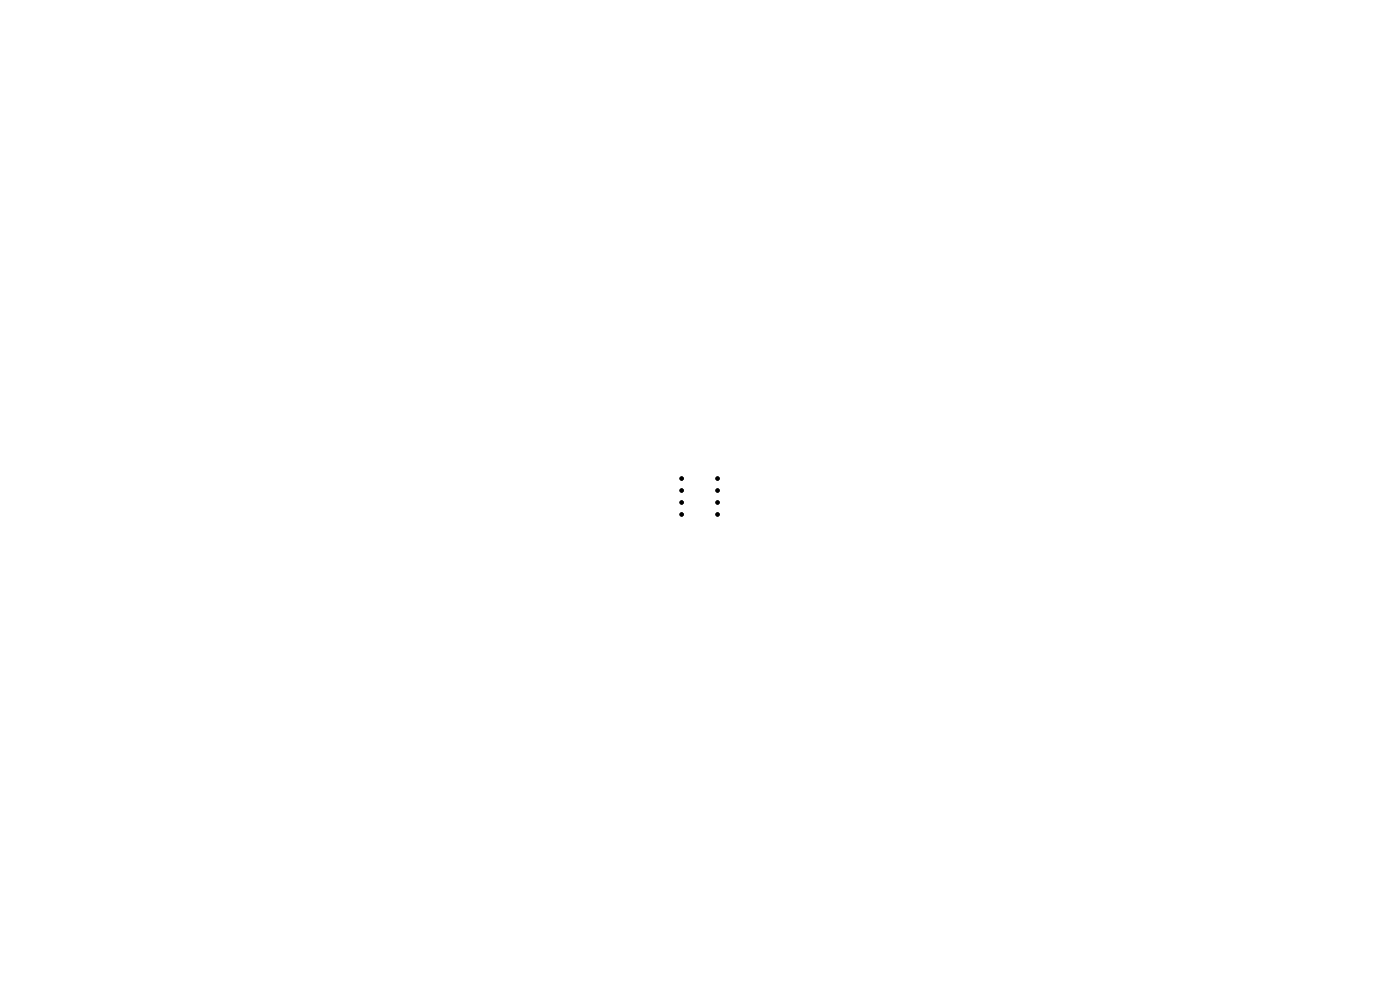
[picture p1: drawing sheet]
<svg xmlns="http://www.w3.org/2000/svg" width="297mm" height="210mm" viewBox="0 0 297 210" stroke-linecap="round" stroke-linejoin="round" font-family="sans-serif">
<g fill="#000">
<circle cx="144.6" cy="101.5" r=".47"/>
<circle cx="144.6" cy="104" r=".47"/>
<circle cx="144.6" cy="109.1" r=".47"/>
<circle cx="144.6" cy="106.6" r=".47"/>
<circle cx="152.2" cy="109.1" r=".47"/>
<circle cx="152.2" cy="104" r=".47"/>
<circle cx="152.2" cy="101.5" r=".47"/>
<circle cx="152.2" cy="106.6" r=".47"/>
</g>
</svg>
